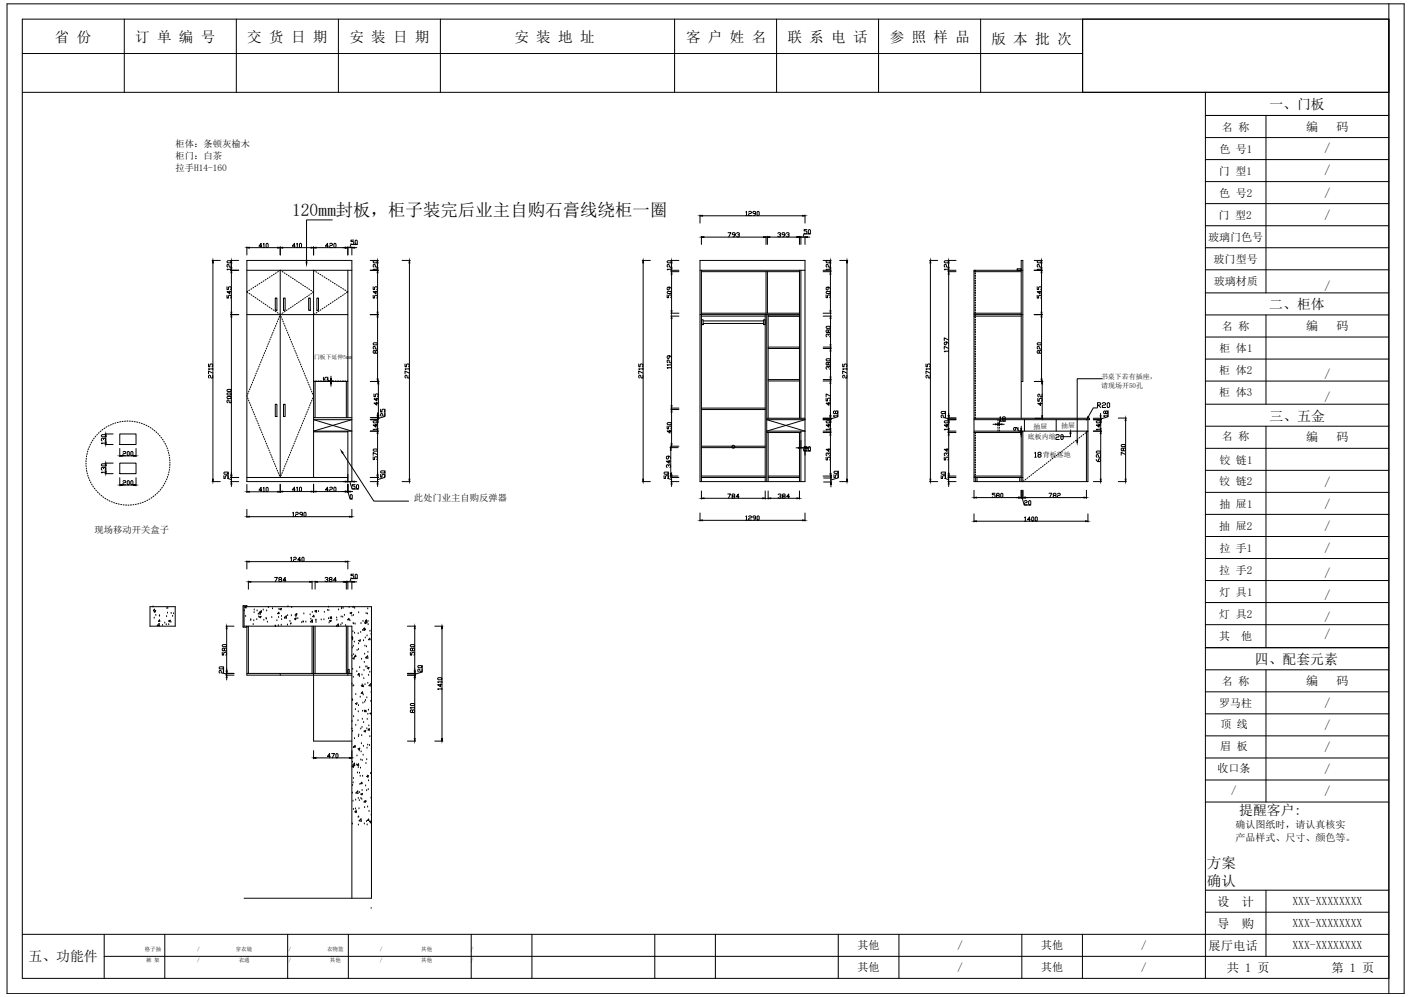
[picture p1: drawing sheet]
<svg xmlns="http://www.w3.org/2000/svg" width="297mm" height="210mm" viewBox="0 0 297 210" stroke-linecap="round" stroke-linejoin="round" font-family="sans-serif">
<defs><g id="words">
<g font-size="4">
<text x="230.4" y="87.1">R20</text>
<text x="221.5" y="93.8">20</text>
</g>
<text font-size="3.7" x="61.5" y="45.6">120mm封板，柜子装完后业主自购石膏线绕柜一圈</text>
<g font-size="3.1">
<text x="11.6" y="8.7">省 份</text>
<text x="28.5" y="8.8">订 单 编 号</text>
<text x="52.1" y="8.7">交 货 日 期</text>
<text x="73.6" y="8.8">安 装 日 期</text>
<text x="108.4" y="8.8">安 装 地 址</text>
<text x="144.5" y="8.7">客 户 姓 名</text>
<text x="165.9" y="8.8">联 系 电 话</text>
<text x="187.5" y="8.7">参 照 样 品</text>
<text x="208.9" y="9.2">版 本 批 次</text>
<text x="254.2" y="182.7">方案</text>
<text x="254.2" y="186.6">确认</text>
</g>
<g font-size="2.9">
<text x="267.4" y="22.9">一、门板</text>
<text x="267.4" y="65.2">二、柜体</text>
<text x="267.4" y="88.5">三、五金</text>
<text x="264.4" y="139.8">四、配套元素</text>
<text x="261" y="171.6">提醒客户:</text>
<text x="6" y="202.4">五、功能件</text>
</g>
<g font-size="2.6">
<text x="275.2" y="27.5">编</text>
<text x="281.6" y="27.5">码</text>
<text x="279" y="32.1">/</text>
<text x="279" y="41.5">/</text>
<text x="279" y="36.7">/</text>
<text x="279" y="46.1">/</text>
<text x="279" y="61">/</text>
<text x="275.2" y="69.5">编</text>
<text x="281.6" y="69.5">码</text>
<text x="279" y="79.5">/</text>
<text x="279" y="84.4">/</text>
<text x="275.2" y="92.8">编</text>
<text x="281.6" y="92.8">码</text>
<text x="279" y="102.2">/</text>
<text x="279" y="106.9">/</text>
<text x="279" y="111.5">/</text>
<text x="279" y="116.1">/</text>
<text x="279" y="121.5">/</text>
<text x="279" y="126.2">/</text>
<text x="279" y="130.8">/</text>
<text x="279" y="134.4">/</text>
<text x="275.2" y="144.3">编</text>
<text x="279" y="148.9">/</text>
<text x="281.6" y="144.3">码</text>
<text x="279" y="153.5">/</text>
<text x="279" y="158.1">/</text>
<text x="279" y="162.8">/</text>
<text x="279" y="167.4">/</text>
<text x="256.4" y="190.7">设</text>
<text x="261.6" y="190.7">计</text>
<text x="256.4" y="195.3">导</text>
<text x="261.6" y="195.3">购</text>
<text x="254.6" y="200">展厅电话</text>
<text x="258.5" y="204.6">共 1 页</text>
<text x="280.5" y="204.6">第 1 页</text>
</g>
<g font-size="2.5">
<text x="272.3" y="190.6">XXX-XXXXXXXX</text>
<text x="272.3" y="195.2">XXX-XXXXXXXX</text>
<text x="272.3" y="199.9">XXX-XXXXXXXX</text>
</g>
<g font-size="2.3">
<text x="257.4" y="27.5">名 称</text>
<text x="256.9" y="32.1">色 号1</text>
<text x="256.8" y="36.8">门 型1</text>
<text x="256.8" y="41.4">色 号2</text>
<text x="256.7" y="46.2">门 型2</text>
<text x="254.5" y="50.8">玻璃门色号</text>
<text x="255.7" y="55.4">玻门型号</text>
<text x="255.7" y="60.1">玻璃材质</text>
<text x="257.4" y="69.5">名 称</text>
<text x="256.9" y="74.1">柜 体1</text>
<text x="256.9" y="78.7">柜 体2</text>
<text x="256.9" y="83.4">柜 体3</text>
<text x="257.4" y="92.7">名 称</text>
<text x="256.9" y="97.8">铰 链1</text>
<text x="256.9" y="102">铰 链2</text>
<text x="256.9" y="107">抽 屉1</text>
<text x="256.9" y="111.7">抽 屉2</text>
<text x="256.9" y="116.2">拉 手1</text>
<text x="256.8" y="120.8">拉 手2</text>
<text x="256.9" y="125.5">灯 具1</text>
<text x="256.8" y="130.1">灯 具2</text>
<text x="256.8" y="134.7">其</text>
<text x="261.5" y="134.7">他</text>
<text x="256.8" y="148.8">罗马柱</text>
<text x="257.4" y="144.2">名 称</text>
<text x="257.1" y="153.3">顶 线</text>
<text x="257.1" y="158">眉 板</text>
<text x="256.5" y="162.6">收口条</text>
<text x="259.4" y="167.2">/</text>
<text x="180.7" y="199.9">其他</text>
<text x="201.7" y="199.8">/</text>
<text x="219.3" y="199.9">其他</text>
<text x="240.4" y="199.8">/</text>
<text x="180.7" y="204.5">其他</text>
<text x="201.7" y="204.5">/</text>
<text x="219.3" y="204.5">其他</text>
<text x="240.4" y="204.5">/</text>
</g>
<g font-size="2.1">
<text x="260.3" y="174.3">确认图纸时，请认真核实</text>
<text x="260.3" y="177">产品样式、尺寸、颜色等。</text>
</g>
<g font-size="2">
<text x="37" y="35.9">拉手H14-160</text>
<text x="37" y="30.9">柜体：条顿灰榆木</text>
<text x="37" y="33.5">柜门：白茶</text>
<text x="87.2" y="105.5">此处门业主自购反弹器</text>
<text x="19.9" y="112.2">现场移动开关盒子</text>
</g>
<g font-size="1.5">
<text x="231.9" y="79.7">书桌下若有插座，</text>
<text x="232" y="81.6">请现场开50孔</text>
<text x="216.6" y="92.5">底板内缩</text>
<text x="217.7" y="90.3">抽屉</text>
<text x="223.6" y="90.2">抽屉</text>
<text x="219.7" y="96.3">背板落地</text>
</g>
<g font-size="1.2">
<text x="66.2" y="75.6">门板下延伸5mm</text>
<text x="30.5" y="200.3">格子抽</text>
<text x="30.8" y="202.6">裤 架</text>
<text x="41.5" y="200.3">/</text>
<text x="41.5" y="202.6">/</text>
<text x="49.7" y="200.3">穿衣镜</text>
<text x="50.3" y="202.6">衣通</text>
<text x="60.8" y="200.3">/</text>
<text x="60.8" y="202.6">/</text>
<text x="68.9" y="200.3">衣物篮</text>
<text x="69.5" y="202.6">其他</text>
<text x="80" y="200.3">/</text>
<text x="80" y="202.6">/</text>
<text x="88.7" y="200.3">其他</text>
<text x="88.7" y="202.6">其他</text>
<text x="99.2" y="200.3">/</text>
<text x="99.2" y="202.6">/</text>
</g>
</g></defs>
<!-- layer: 0 -->
<g fill="none" stroke="#000" stroke-width=".21">
<path d="M228.1 4h64.5v15.4h-64.5zM44.7 54.8h1.7M44.9 55.4v45.5M47.8 55l.2-.1h.6l.1 .3-.1 .1h-.6zM48.6 54.8h1.7M48.6 56.9h1.7M48.7 56.7h-.9l.2 .1M48.7 55.7v.5h-.3l-.3-.5-.3 .1 .2 .4M48.7 56.5v.3M48.7 55.4v1M48.7 57.4v8.3M52 54.8h22.1v46.6h-22.1z"/>
<path d="M52 52v1.7M52 56.9h22.1M52.5 52.1h6M54.3 60l-.2 .1M54.7 59.7l-.1 .1M55.2 51.8h-.7l.5-.6v.9M55.2 59.4l-.2 .1M55.5 51.4l.1-.2v.9M55.6 59.1l-.2 .1M56 51.4l.2-.2 .3 .2v.6l-.2 .1-.3-.1zM56 58.8l-.1 .2M56.5 58.6l-.2 .1"/>
<path d="M56.9 58.3l-.2 .1M57.3 58l-.1 .1M57.8 57.7l-.2 .1M58.2 57.4l-.2 .2M58.6 57.2l-.1 .1M59 52v1.7M59 56.9v43.6M59 56.9l-.1 .1M59 56.9l.2 .1M59.5 57.2l.1 .1M59.5 52.1h6.1M59.9 57.5l.1 .1"/>
<path d="M60.3 57.7l.2 .1M60.7 58l.2 .1M61.2 58.3l.1 .1M61.6 58.6l.2 .1M62 58.9l.2 .1M62.2 51.8h-.6l.4-.6v.9M62.5 59.1l.1 .2M62.5 51.4l.1-.2v.9M62.9 59.4l.2 .1M63.1 51.4l.1-.2 .3 .2v.6l-.1 .1-.3-.1zM63.3 59.7l.2 .1M63.8 60l.1 .1"/>
<path d="M66.1 52v1.7M66.3 57l-.2-.1v43.6M66.5 57.2l.2 .1M66.6 52.1h6.1M67 57.5l.1 .1M67.4 57.7l.2 .2M67.8 58l.2 .1M68.3 58.3l.2 .1M68.7 58.6l.2 .1M69.2 51.8h-.6l.4-.6v.9M69.2 58.9l.1 .1M69.4 51.4l.2-.2 .4 .2-.1 .3-.5 .1v.3h.6"/>
<path d="M69.6 59.1l.1 .1M70 46.3h-5.4v8.9M70 59.4l.2 .1M70.3 51.4l.2-.2 .3 .2v.6l-.2 .1-.3-.1zM70.4 59.7l.2 .1M70.9 60l.2 .1M73.3 52v1.7M73.3 56.9v31M73.3 52.1h.8M74.1 52v1.7M74.5 50.6h-.6v.2h.5l.1 .2-.1 .4-.5-.1M74.6 52.1h.6"/>
<path d="M74.8 50.7l.2-.1 .3 .1v.6l-.2 .1-.3-.1zM75.3 51.5h-1.4l-.2 .6M78 54.8h1.7M78 56.9h1.7M78.6 55l.2-.1h.6l.1 .3-.1 .1h-.6zM79.5 56.7h-.9l.2 .1M79.5 55.7v.5h-.3l-.1-.4-.3-.1-.2 .1 .2 .4M79.5 56.5v.3M79.5 55.4v1M79.5 57.4v8.3M84.7 54.8h1.7M86.3 55.4v45.5"/>
<path d="M135.3 54.8h1.7M135.5 55.4v45.5M140.5 55l.2-.1h.6l.1 .3-.1 .1h-.6zM141.3 54.8h1.7M141.3 56.9h1.7M141.3 57.2h1.7M141.4 56.7h-.9l.2 .1M141.4 55.7v.5h-.3l-.3-.5-.3 .1 .2 .4M141.4 56.5v.3M141.5 55.4v1M141.5 57.7v7.7M147.5 54.8h22.1v46.6h-22.1z"/>
<path d="M147.5 56.9h22.1M147.5 45.3v1.7M147.8 49.7v1.8M147.8 56.9v44.5M147.8 57.2h20.6M148 45.4h21.1M148.3 49.9h12.5M153.4 49h.6l-.5 .9M154.9 49.4h-.5l-.1-.1 .1-.3 .5 .1v.5l-.5 .3M155.2 49.1l.4-.1 .2 .3-.3 .1M155.6 49.4l.2 .2-.2 .3-.4-.2M157.1 44.6l.2-.1v.9"/>
<path d="M157.1 45.4h.3M157.7 44.6l.2-.1 .4 .1-.1 .3-.5 .2v.3h.6M159.2 44.9h-.4l-.2-.3 .2-.1 .4 .1v.5l-.4 .3M159.5 44.6l.1-.1 .3 .1v.6l-.1 .2-.3-.2zM161.4 49.7v1.8M161.4 57.2v8.7M161.7 49.7v1.8M161.7 57.2v8.7M162.2 49.9h6M163.9 49.1l.1-.1 .4 .1-.3 .3M164.3 49.4l.1 .2-.1 .3-.4-.2M165.4 49.4h-.5l-.2-.1 .2-.3 .5 .1v.5l-.5 .3"/>
<path d="M165.7 49.1l.4-.1 .1 .3-.3 .1M166.1 49.4l.1 .2-.1 .3-.4-.2M168.4 49.7v1.8M168.4 56.9v31.2M168.7 49.7v1.8M168.7 56.9v31.2M168.7 49.9h.9M169.6 45.3v1.7M169.6 49.7v1.8M170 48.3h-.6v.3h.4l.2 .2-.2 .4-.4-.1M170.1 49.9h.5M170.3 48.5l.1-.2 .3 .2v.6l-.1 .1-.3-.1z"/>
<path d="M170.8 49.2h-1.4l-.2 .7M173.4 54.8h1.7M173.4 56.9h1.7M173.4 57.2h1.7M174.2 54.9h.6l.1 .3-.1 .1h-.6l-.2-.1zM174.9 56.7h-.9l.2 .1M174.9 55.7v.5l-.4-.1-.2-.4-.3 .1 .2 .4M174.9 56.5v.3M174.9 55.4v1M174.9 57.7v7.7M176.9 54.8h1.7M178.4 55.4v45.5"/>
<path d="M195.8 54.8h1.7M196 55.4v45.5M198.9 55l.2-.1h.6l.1 .3-.1 .1h-.6zM199.7 54.8h1.7M199.7 56.9h1.7M199.7 57.2h1.7M199.8 56.7h-.9l.2 .1M199.8 55.7v.5h-.3l-.1-.4-.3-.1-.2 .1 .2 .4M199.8 56.5v.3M199.9 55.4v1M199.9 57.7v29.8M205.2 57.2h9.9"/>
<path d="M205.4 56.9v.2M205.4 57.5v.2M205.4 58v.2M205.4 58.5v.2M205.4 59v.2M205.4 59.5v.2M205.5 56.9v.2M205.5 57.5v.2M205.5 58v.2M205.5 58.5v.2M205.5 59v.2M205.5 59.5v.2"/>
<path d="M214.3 56.6h.8v.3h-.8zM215.5 56.9h-10.3v44.5h24v-13M217.9 54.8h1.7M217.9 56.9h1.7M218.5 55l.2-.1h.5l.2 .3-.2 .1h-.5zM219.4 56.7h-.9l.2 .1M219.4 55.7v.5l-.5-.1-.1-.4-.3 .1 .2 .4M219.4 56.5v.3M219.4 55.4v1M219.4 57.4v8.3M43.9 76.6v.6h.3v-.4l.2-.2 .4 .2-.1 .4M44.8 79v.6h-.3l-.3-.6-.3 .1 .2 .5"/>
<path d="M44.8 78.6l-.9-.5v.6M44.8 77.7h-.9l.2 .1M44.8 77.5v.3M47.8 62.2v.6h.3v-.5l.2-.1 .4 .1-.1 .5M47.8 60.4v.6h.3v-.5l.2-.1 .4 .1-.1 .5M48.4 61.3v.6l-.6-.5h.9M48.6 66.2h1.7M48.7 66.7v33.3M52 66.2h21.3M52.2 61.3l-.2 .2 .2 .1M52.5 61.8l.1 .1M52.6 61.1l-.2 .1"/>
<path d="M52.9 62l.2 .2M53 60.8l-.1 .1M53.3 62.3l.2 .1M53.4 80l-.1 .1M53.4 60.5l-.1 .1M53.6 79.5l-.1 .2M53.7 62.6l.2 .1M53.8 79l-.1 .2M53.9 60.2l-.2 .2M54 78.5l-.1 .2M54.2 62.9l.1 .1M54.2 78l-.1 .2"/>
<path d="M54.4 77.6l-.1 .2M54.6 77.1l-.1 .2M54.6 63.2l.2 .1M54.8 76.6l-.1 .2M55 76.1l-.1 .2M55 63.5l.2 .1M55.2 75.7l-.1 .2M55.4 75.2l-.1 .2M55.4 63.8l.2 .1M55.6 74.7l-.1 .2M55.8 74.2l-.1 .2M55.9 64.1l.1 .1"/>
<path d="M55.9 73.8v.2M56.2 73.3l-.1 .2M56.3 64.4l.2 .1M56.3 72.8v.2M56.5 72.3v.2M56.7 64.7l.2 .1M56.7 71.9v.2M56.9 71.4v.2M57.1 70.9l-.1 .2M57.1 64.9l.2 .2M57.3 70.4l-.1 .2M57.5 70l-.1 .2"/>
<path d="M57.6 65.2l.1 .1M57.7 69.5l-.1 .2M57.9 69l-.1 .2M58 62.7h.3v2.6h-.3zM58 65.5l.2 .1M58.1 68.5l-.1 .2M58.3 68.1l-.1 .1M58.4 65.8l.2 .1M58.5 67.6l-.1 .2M58.7 67.1l-.1 .2M58.8 66.1l.2 .1 .2-.1M58.9 66.6l-.1 .2"/>
<path d="M59 66.3v-.1l.1 .1M59.2 66.6l.1 .2M59.4 67.1l.1 .2M59.6 67.6l.1 .2M59.6 65.8l-.1 .1M59.7 62.7h.4v2.6h-.4zM59.8 68.1l.1 .1M60 68.5v.2M60.1 65.5l-.2 .1M60.2 69v.2M60.4 69.5l.1 .2M60.5 65.2l-.2 .2"/>
<path d="M60.6 70v.2M60.7 70.4l.1 .2M60.9 65l-.1 .1M61 70.9v.2M61.2 71.4v.2M61.3 71.9l.1 .2M61.4 64.7l-.2 .1M61.5 72.3l.1 .2M61.7 72.8l.1 .2M61.8 64.4l-.2 .1M61.9 73.3l.1 .2M62.1 73.8l.1 .2"/>
<path d="M62.2 64.1l-.2 .1M62.3 74.2l.1 .2M62.5 74.7l.1 .2M62.6 63.8l-.1 .1M62.7 75.2l.1 .2M62.9 75.7l.1 .2M63.1 63.5l-.2 .1M63.1 76.1l.1 .2M63.3 76.6l.1 .2M63.5 77.1l.1 .2M63.5 63.2l-.2 .2M63.7 77.6l.1 .2"/>
<path d="M63.9 78v.2M63.9 62.9l-.2 .2M64.1 78.5l.1 .2M64.2 60.3l.2 .1M64.3 79v.2M64.3 62.7l-.1 .1M64.5 79.5v.2M64.6 60.5l.2 .1M64.7 80v.1M64.8 62.4l-.2 .1M65 62.7h.4v2.6h-.4zM65 60.8l.2 .1"/>
<path d="M65.2 62.1l-.2 .1M65.5 61.1l.2 .1M65.6 61.8l-.2 .1M65.9 61.4l.2 .1-.2 .1M66.3 66.1l-.2 .1M66.8 62.7h.3v2.6h-.3zM66.8 65.8l-.2 .1M67.2 65.5l-.2 .1M67.6 65.2l-.2 .1M68 64.9l-.1 .1M68.1 79.4v.6h.3v-.4l.2-.2 .4 .2-.1 .4M68.5 64.7l-.2 .1"/>
<path d="M68.9 64.4l-.2 .1M69.1 79.4v.7l.6 .1M69.3 64.1l-.1 .1M69.7 79.2v.5M69.7 63.8l-.1 .1M70.2 63.5l-.2 .1M70.6 63.2l-.2 .1M71 62.9l-.1 .1M71.3 60.2l.2 .1M71.5 62.6l-.2 .2M71.8 60.5l.1 .1M71.9 62.4l-.2 .1"/>
<path d="M72.2 60.8l.2 .1M72.3 62.1l-.1 .1M72.6 61l.2 .2M72.7 61.8l-.1 .1M73.1 61.3l.2 .2-.3 .1M78 66.2h1.7M78.6 72.3l.2-.1h.6l.1 .3-.1 .1h-.6zM78.6 62.2v.6h.3v-.5l.2-.1 .4 .1-.1 .5M78.6 60.4v.6h.3v-.5l.2-.1 .4 .1-.1 .5M79.1 73.9l.1-.1 .3 .1-.1 .5-.3-.2-.2-.4-.3 .1 .2 .5 .3-.2M79.2 61.3v.6l-.6-.5h.9M79.5 72.9v.6h-.3l-.3-.6-.3 .2 .2 .4"/>
<path d="M79.5 66.7v13.1M85.3 76.6v.6h.3v-.4l.2-.2 .4 .2-.1 .4M86.2 79v.6h-.3l-.3-.6-.3 .1 .2 .5M86.2 78.6l-.9-.5v.6M86.2 77.7h-.9l.2 .1M86.2 77.5v.3M134.6 76.6v.6h.3v-.4l.1-.2 .4 .2-.1 .4M135.4 79v.6h-.3l-.2-.6-.3 .1 .1 .5M135.4 78.6l-.8-.5v.6M135.4 77.7h-.8l.1 .1M135.4 77.5v.3M140.5 62.1v.6h.3v-.5l.2-.1 .4 .1-.1 .5"/>
<path d="M140.5 61.5l.2-.2h.6l.1 .3-.1 .2h-.6zM141 60.5v.4l-.3 .2-.2-.2 .2-.4h.4l.3 .4M141 74.9v.4l-.3 .2-.2-.2 .2-.4h.4l.3 .4M141.3 66.6h1.7M141.3 65.9h1.7M141.4 77.4h-.9l.2 .2M141.4 76.8h-.9l.2 .2M141.4 75.8v.6h-.3l-.3-.6-.3 .1 .2 .5M141.4 76.7v.3M141.4 77.3v.3M141.5 67.1v18.3M147.5 66.2h20.9"/>
<path d="M147.8 67.3h.3v1.1h-.3zM147.8 66.6h13.4M147.8 65.9h20.6M148.1 67.6h12.8M148.1 68.1h12.8M160.9 67.3h.3v1.1h-.3zM161.2 66.2v35.2M161.5 66.2v35.2M161.8 66.2v21.9M161.8 66.6h6.6M161.8 79.9h6.6M161.8 73.4h6.6"/>
<path d="M161.8 73.1h6.6M173.4 65.9h1.7M173.4 66.6h1.7M173.4 79.9h1.7M173.4 73.4h1.7M173.4 73.1h1.7M174 62.1v.6h.3v-.5l.2-.1 .4 .1-.1 .5M174.2 61.3h.6l.1 .3-.1 .2h-.6l-.2-.2zM174.2 75.5h.6l.1 .3-.1 .2h-.6l-.2-.2zM174.2 68.7h.6l.1 .3-.1 .1h-.6l-.2-.1zM174.5 60.5v.4l-.3 .2-.2-.2 .2-.4h.4l.3 .4M174.5 77.5l-.3-.3-.2 .1 .2 .5"/>
<path d="M174.5 77.3l.1-.1 .3 .1-.1 .5M174.5 76.4l.1-.1 .3 .1v.3l-.3 .2-.1-.5-.3-.1-.2 .4 .2 .2 .3-.2M174.5 70.6l-.3-.3-.2 .2 .2 .4M174.5 70.5l.1-.2 .3 .2-.1 .4M174.5 69.6l.1-.2 .3 .2v.3l-.3 .1-.1-.4-.3-.2-.2 .5 .2 .1 .3-.1M175 67.1v5.5M175 73.9v5.5M177.5 76.6v.6h.3v-.4l.5-.2 .1 .2-.1 .4M178.4 79v.6l-.4-.2-.2-.4-.3 .1 .2 .5M178.4 78.6l-.9-.5v.6M178.4 77.7h-.9l.2 .1M195.1 76.6v.6h.3v-.4l.1-.2 .5 .2-.2 .4"/>
<path d="M196 79v.6h-.3l-.3-.6-.3 .1 .1 .5M196 78.6l-.9-.5v.6M196 77.7h-.9l.1 .1M196 77.5v.3M199.4 72v.5l-.2 .1-.3-.1 .2-.5h.4l.3 .5M199.8 73.9h-.9l.2 .2M199.8 73.3l-.9-.4v.6M199.8 71.6l-.9-.5v.6M199.8 73.8v.3M205.2 66.2h10.3M205.2 66.6h9.9M205.2 65.9h9.9"/>
<path d="M205.4 60v.2M205.4 60.5v.2M205.4 61.1v.2M205.4 61.6v.2M205.4 62.1v.2M205.4 62.6v.2M205.4 63.1v.2M205.4 63.6v.2M205.4 64.1v.3M205.4 64.7v.2M205.4 65.2v.2M205.4 65.7v.2"/>
<path d="M205.4 66.2v.2M205.4 66.7v.2M205.4 67.2v.2M205.4 67.7v.3M205.4 68.2v.3M205.4 68.8v.2M205.4 69.3v.2M205.4 69.8v.2M205.4 70.3v.2M205.4 70.8v.2M205.4 71.3v.3M205.4 71.8v.3"/>
<path d="M205.4 72.4v.2M205.4 72.9v.2M205.4 73.4v.2M205.4 73.9v.2M205.4 74.4v.2M205.4 74.9v.2M205.4 75.5v.2M205.4 76v.2M205.4 76.5v.2M205.4 77v.2M205.4 77.5v.2M205.4 78v.2"/>
<path d="M205.4 78.5v.2M205.4 79.1v.2M205.4 79.6v.2M205.5 60v.2M205.5 60.5v.2M205.5 61.1v.2M205.5 61.6v.2M205.5 62.1v.2M205.5 62.6v.2M205.5 63.1v.2M205.5 63.6v.2M205.5 64.1v.3"/>
<path d="M205.5 64.7v.2M205.5 65.2v.2M205.5 65.7v.2M205.5 66.2v.2M205.5 66.7v.2M205.5 67.2v.2M205.5 67.7v.3M205.5 68.2v.3M205.5 68.8v.2M205.5 69.3v.2M205.5 69.8v.2M205.5 70.3v.2"/>
<path d="M205.5 70.8v.2M205.5 71.3v.3M205.5 71.8v.3M205.5 72.4v.2M205.5 72.9v.2M205.5 73.4v.2M205.5 73.9v.2M205.5 74.4v.2M205.5 74.9v.2M205.5 75.5v.2M205.5 76v.2M205.5 76.5v.2"/>
<path d="M205.5 77v.2M205.5 77.5v.2M205.5 78v.2M205.5 78.5v.2M205.5 79.1v.2M205.5 79.6v.2M217.9 66.2h1.7M218.5 72.3l.2-.1h.5l.2 .3-.2 .1h-.5zM218.5 62.2v.6h.3v-.5l.4-.1 .2 .1-.2 .5M218.5 60.4v.6h.3v-.5l.1-.1 .5 .1-.2 .5M218.9 73.9l.2-.1 .3 .1v.3l-.3 .2-.2-.5-.2-.1-.2 .4 .2 .2 .2-.2M219.1 61.3v.6l-.6-.5h.9"/>
<path d="M219.4 72.9v.6l-.5-.2-.1-.4-.3 .2 .2 .4M219.4 66.7v13.1M232.2 79.7h-5.3v13M18.1 97v.2M18.1 97.5v.2M18.1 98v.2M18.2 96.5v.2M18.2 98.5v.2M18.2 96v.2M18.2 99l.1 .3M18.4 99.6v.1M18.4 95.5l-.1 .2"/>
<path d="M18.5 95l-.1 .2M18.6 94.5v.2M18.8 94v.2M19.1 93.5l-.1 .2M19.3 93.1l-.1 .2M19.6 92.7l-.1 .1M19.9 92.2l-.2 .2M20.2 91.8l-.2 .2M20.5 91.4l-.1 .2M20.9 91.1l-.2 .1M21.3 90.7l-.2 .2M21.4 97.8l.1-.2h.6l.2 .3-.2 .2h-.6z"/>
<path d="M21.4 91.7l.1-.2h.6l.2 .3-.2 .2h-.6zM21.7 90.4l-.2 .1M21.8 98.7l-.1-.3h-.2l-.1 .1 .1 .5M21.8 98.5l.2-.1 .3 .1-.2 .5M21.8 92.5l-.1-.2h-.2l-.1 .1 .1 .4M21.8 92.4l.2-.1 .3 .1-.2 .4M22.1 90.1l-.2 .1M22.1 99.7h1.7M22.1 97.5h1.7M22.1 93.6h1.7M22.1 91.4h1.7M22.3 99.4h-.9l.1 .2"/>
<path d="M22.3 93.3h-.9l.1 .1M22.3 93.1v.3M22.3 99.3v.3M22.3 91.9v1.2M22.3 98v1.2M22.5 89.8l-.1 .1M23 89.6l-.2 .1M23.5 89.4l-.2 .1M23.9 89.2l-.2 .1M24.4 89l-.2 .1M24.9 88.9h-.2M25.2 97.5h3.5v2.2h-3.5z"/>
<path d="M25.2 91.4h3.5v2.2h-3.5zM25.2 94.4v1.7M25.4 88.8h-.2M25.8 96h2.4M25.9 95.2l.2-.2 .4 .2-.1 .3-.5 .1v.3h.6M25.9 88.7h-.2M26.2 88.7h.2M26.7 88.7h.2M26.8 95.2l.1-.2 .3 .2v.6l-.1 .1-.3-.1zM27.3 88.7h.2M27.7 95l.3 .2v.6l-.1 .1-.3-.1v-.6zM27.8 88.7h.2"/>
<path d="M28.3 88.8h.2M28.7 94.4v1.7M28.8 88.8l.2 .1M29.3 89h.2M29.8 89.1l.2 .1M30.3 89.3l.2 .1M30.7 89.5l.2 .1M31.2 89.7l.2 .1M31.6 90l.2 .1M32.1 90.3l.1 .1M32.5 90.6l.1 .1M32.9 90.9l.1 .2"/>
<path d="M33.3 91.3l.1 .1M33.6 91.7l.1 .1M33.9 92.1l.1 .1M34.2 92.5l.2 .1M34.5 92.9l.1 .2M34.8 93.4l.1 .1M35 93.8l.1 .2M35.2 94.3l.1 .2M35.4 94.8v.2M35.5 99.8l-.1 .2M35.5 95.3l.1 .2M35.6 99.3v.2"/>
<path d="M35.6 95.8l.1 .2M35.7 98.8v.2M35.7 96.3v.2M35.8 98.3l-.1 .2M35.8 96.8v.2M35.8 97.3v.2M35.8 97.8v.2M47.2 99.5l.1-.1h.6l.1 .3-.1 .2h-.6zM47.8 83.6l.2-.1h.6l.1 .3-.1 .1h-.6zM47.8 82.9l.2-.2h.6l.1 .3-.1 .2h-.6zM47.8 82.1l.2-.1h.6l.1 .3-.1 .1h-.6zM48.1 99.4v1.4l.6 .2"/>
<path d="M48.7 84.2v.6h-.3l-.1-.4-.3-.2-.2 .2 .2 .4M52 83.3v.2M52.2 83.8v.2M52.2 82.8v.2M52.4 84.3v.1M52.4 82.3v.2M52.6 84.7v.2M52.6 81.9v.1M52.7 85.2l.1 .2M52.8 81.4l-.1 .2M52.9 85.7l.1 .2M53 80.9l-.1 .2"/>
<path d="M53.1 86.2l.1 .1M53.2 80.4l-.1 .2M53.3 86.6l.1 .2M53.5 87.1l.1 .2M53.7 87.6l.1 .2M53.9 88.1l.1 .2M54.1 88.5l.1 .2M54.3 89l.1 .2M54.5 89.5l.1 .2M54.7 90l.1 .2M54.9 90.4l.1 .2M55.1 90.9l.1 .2"/>
<path d="M55.3 91.4l.1 .2M55.5 91.9l.1 .2M55.7 92.3l.1 .2M55.9 92.8v.2M56.1 93.3l.1 .2M56.3 93.8v.2M56.5 94.2v.2M56.7 94.7v.2M56.9 95.2v.2M57 95.7l.1 .2M57.2 96.1l.1 .2M57.4 96.6l.1 .2"/>
<path d="M57.6 97.1l.1 .2M57.8 97.6l.1 .2M58 85.1h.3v2.6h-.3zM58 98.1l.1 .1M58.2 98.5l.1 .2M58.4 99l.1 .2M58.6 99.5l.1 .2M58.8 100l.1 .1M59.3 100l-.1 .1M59.5 99.5l-.1 .2M59.7 99l-.1 .2M59.7 85.1h.4v2.6h-.4z"/>
<path d="M59.9 98.5l-.1 .2M60 98.1v.1M60.2 97.6v.2M60.5 97.1l-.1 .2M60.6 96.6v.2M60.8 96.1l-.1 .2M61 95.7v.2M61.2 95.2v.2M61.4 94.7l-.1 .2M61.6 94.2l-.1 .2M61.8 93.8l-.1 .2M62 93.3l-.1 .2"/>
<path d="M62.2 92.8l-.1 .2M62.4 92.3l-.1 .2M62.6 91.9l-.1 .2M62.8 91.4l-.1 .2M63 90.9l-.1 .2M63.2 90.4l-.1 .2M63.4 90l-.1 .2M63.6 89.5l-.1 .2M63.8 89l-.1 .2M63.9 88.5v.2M64.2 88.1l-.1 .2M64.3 87.6v.2"/>
<path d="M64.5 87.1v.2M64.7 86.6v.2M64.9 80.4v.2M64.9 86.2v.1M65 80.9l.1 .2M65.1 85.7l-.1 .2M65.2 81.4l.1 .2M65.3 85.2l-.1 .2M65.4 81.9l.1 .1M65.5 84.7l-.1 .2M65.6 82.3l.1 .2M65.7 84.3l-.1 .1"/>
<path d="M65.8 82.8l.1 .2M65.9 83.8l-.1 .2M66 83.3v.2M66.1 88.4h8l-8 2.4h8zM66.1 90.9h7.2M66.1 87.9h8M66.1 80.3h7.2M66.1 80.2h.1M66.4 80.3v7.6M66.5 80.2h.2M67 80.2h.2M67.5 80.2h.2"/>
<path d="M68 80.2h.2M68.5 80.2h.2M69 80.2h.3M69.6 80.2h.7M69.7 80.2v.1M69.7 80.8v.5M70.6 80.2h.2M71.1 80.2h.2M71.6 80.2h.2M72.1 80.2h.2M72.2 95.4l6.6 10.1h7.3M72.6 80.2h.3"/>
<path d="M73 80.3v7.6M73.2 80.2h.1M73.3 90.8v10.8M78 88.4h1.7M78 90.8h1.7M78 87.9h1.9M78 80.3h1.9M78.6 96.2v.6h.3v-.5l.2-.1 .4 .1-.1 .5M78.6 94.7l.2-.2h.6l.1 .3-.1 .2h-.6zM78.6 88.7l.2-.1h.6l.1 .3-.1 .1h-.6zM78.8 82.9v.6h.3v-.4l.4-.2 .2 .2-.2 .4M79.2 89.3v.6l-.6-.4h.9"/>
<path d="M79.4 84.7v.6l-.6-.4h.9M79.4 83.8v.6l-.6-.4h.9M79.5 95.7l-.9-.4v.6M79.5 90.4h-.9l.2 .1M79.5 86.9v.5M79.5 87.9v.5M79.5 88.9v1.6M79.5 91.3v8.7M79.7 80.8v6.6M80.2 99.9v.6h.3v-.5l.4-.1 .2 .1-.2 .5M80.2 99.3l.1-.2h.6l.2 .3-.2 .2h-.6zM80.2 86.2v.5h.3v-.4l.4-.1 .2 .1-.2 .4"/>
<path d="M81.1 87v.6h-.3l-.2-.4-.3-.2-.1 .2 .1 .4M81.1 99.1v1.4l-1.6 .5M81.1 86.1v1.6l-1.6 .4M139.9 99.5l.1-.1h.6l.2 .3-.2 .2h-.6zM140.5 89.7v.6h.3v-.4l.5-.2 .1 .2-.1 .4M140.5 89.1l.2-.1h.6l.1 .3-.1 .1h-.6zM140.8 99.4v1.4l.7 .2M140.8 98.1l-.3-.3-.1 .2 .1 .4M140.8 98l.2-.2 .3 .2-.2 .4M140.8 96v.5l-.3 .2-.1-.2 .1-.5h.5l.3 .5M141 97v.5l-.6-.4h.9M141.1 90.6v.6l-.6-.5h.9"/>
<path d="M141.1 94.2h1.8M141.3 85.9h1.7M141.3 86.2h1.7M141.3 93.9h1.7M141.3 94.8v4.9M141.5 86.7v6.7M141.5 99.5v.5M147.8 85.9h13.4M147.8 86.2h13.4M147.8 94.2h13.4M147.8 93.9h13.4M161.5 88.4h8.1l-8.1 2.4h8.1z"/>
<path d="M161.5 88.1h8.1M161.5 91.1h7.2M161.8 80.2h6.6M161.8 91.1v10.3M167.7 94.3h.5M168.4 91.1v10.3M168.7 90.8v10.6M168.7 94.3h.9M169.2 94.3l.2 .7h1.4M170 94h-.6v.3h.4l.2 .2-.2 .4-.4-.1M170.1 94.3h.5M170.3 94.2l.1-.2 .3 .2v.6l-.1 .1-.3-.1z"/>
<path d="M173.4 88.4h1.7M173.4 90.8h1.7M173.4 80.2h1.7M173.4 88.1h1.7M173.4 91.1h1.7M174 96.3v.5h.3v-.4l.5-.1 .1 .1-.1 .4M174 88.7l.2-.1h.6l.1 .3-.1 .1h-.6zM174 83.8v.6h.3v-.4l.5-.2 .1 .2-.1 .4M174.5 95.7l-.3-.3-.2 .1 .2 .5M174.5 95.5l.1-.1 .3 .1-.1 .5M174.6 94.5v.5l-.6-.4h.9M174.6 89.3v.6l-.6-.4h.9"/>
<path d="M174.6 84.7v.6l-.6-.4h.9M174.9 90.4h-.9l.2 .1M174.9 83.4l-.9-.5v.6M174.9 90.2v.3M174.9 80.7v6.8M174.9 88.1v.3M174.9 88.9v1.3M174.9 91.6v8.1M175 99.6v.5M175.7 100v.5h.3v-.4l.1-.1 .5 .1-.2 .4M175.7 99.4l.1-.2h.6l.2 .3-.2 .2h-.6zM176 86.7l.2-.2 .3 .2v.3l-.3 .1-.2-.4-.3-.2-.1 .5 .1 .1 .3-.1"/>
<path d="M176.5 87.6h-.9l.1 .1M176.5 87.4v.3M176.5 86.5v1.2l-1.6 .5M176.6 99.2v1.4l-1.6 .5M198.3 99.5l.1-.1h.6l.2 .3-.2 .2h-.6zM198.3 86.8l.1-.2h.6l.2 .3-.2 .2h-.6zM198.9 96.3v.5h.3v-.4l.2-.1 .4 .1-.1 .4M198.9 88.7l.2-.1h.6l.1 .3-.1 .1h-.6zM199.2 87.4v.6h-.3l-.2-.5-.3-.1-.1 .1 .1 .5M199.2 99.4v1.4l.7 .2M199.2 86.6v1.4l.7 .2M199.4 95.7l-.2-.3-.3 .1 .2 .5"/>
<path d="M199.4 95.5l.1-.1 .3 .1-.1 .5M199.5 94.5v.5l-.6-.4h.9M199.5 89.3v.6l-.6-.4h.9M199.7 88.4h1.7M199.7 90.8h1.7M199.7 91.1h1.7M199.7 88h1.7M199.8 90.4h-.9l.2 .1M199.8 90.2v.3M199.9 88v.4M199.9 88.9v1.3M199.9 91.6v8.4"/>
<path d="M205.2 88.4h24.3M205.2 90.8h24l-.2 .1M205.2 91.1h9.9M205.2 88.1h24.3M205.4 80.1v.2M205.4 80.6v.2M205.4 81.1v.2M205.4 81.6v.2M205.4 82.2v.1M205.4 82.7v.2M205.4 83.2v.2M205.4 83.7v.2"/>
<path d="M205.4 84.2v.2M205.4 84.7v.2M205.4 85.2v.2M205.4 85.8v.1M205.4 86.3v.2M205.4 86.8v.2M205.4 87.3v.2M205.4 87.8v.3M205.4 91.1v.2M205.4 91.6v.2M205.4 92.1v.2M205.4 92.6v.2"/>
<path d="M205.4 93.1v.2M205.4 93.6v.3M205.4 94.2v.2M205.4 94.7v.2M205.4 95.2v.2M205.4 95.7v.2M205.4 96.2v.2M205.4 96.7v.2M205.4 97.2v.3M205.4 97.8v.2M205.4 98.3v.2M205.4 98.8v.2"/>
<path d="M205.4 99.3v.2M205.4 99.8v.2M205.5 80.1v.2M205.5 80.6v.2M205.5 81.1v.2M205.5 81.6v.2M205.5 82.2v.1M205.5 82.7v.2M205.5 83.2v.2M205.5 83.7v.2M205.5 84.2v.2M205.5 84.7v.2"/>
<path d="M205.5 85.2v.2M205.5 85.8v.1M205.5 86.3v.2M205.5 86.8v.2M205.5 87.3v.2M205.5 87.8v.3M205.5 91.1v.2M205.5 91.6v.2M205.5 92.1v.2M205.5 92.6v.2M205.5 93.1v.2M205.5 93.6v.3"/>
<path d="M205.5 94.2v.2M205.5 94.7v.2M205.5 95.2v.2M205.5 95.7v.2M205.5 96.2v.2M205.5 96.7v.2M205.5 97.2v.3M205.5 97.8v.2M205.5 98.3v.2M205.5 98.8v.2M205.5 99.3v.2M205.5 99.8v.2"/>
<path d="M209.2 89.3h.5M210.2 88.4v.2M210.2 88.9v.8M210.2 90v.2M210.2 90.5v.3M210.2 89.3h.3M210.5 88.4v.2M210.5 88.9v.8M210.5 90v.2M210.5 90.5v.3M210.6 87.9l.2-.2v.9M210.6 88.6h.3"/>
<path d="M211.1 89.3h.5M211.3 88.2l-.1-.2 .1-.3h.3l.2 .3-.5 .2-.1 .3 .4 .1 .2-.1-.2-.3M211.8 88.7h-1.2l-.2 .6M214 90v.5l-.2 .1-.3-.1 .2-.5h.4l.3 .5M214.5 90v.6l.6 .2M214.9 90.9h.6v10.5l.2-.2M215.1 80.3h.4v-25.5h-.4v33.3M215.1 89.7v.5M215.1 90.8v10.6M215.8 88.4v2.4M217.3 100l-.1 .1M217.7 99.6l-.1 .2"/>
<path d="M217.9 80.3h1.8M218 95.4l.1-.2v1.1M218 96.3h.3M218.1 99.3l-.1 .1M218.5 99l-.1 .1M218.6 83.9v.6h.3v-.5l.5-.1 .1 .1-.1 .5M218.8 95.7l-.1-.3 .1-.2h.4l.1 .4-.6 .3 .1 .4h.4l.1-.2-.1-.4M218.9 98.7l-.1 .1M219.2 84.8v.6l-.6-.5h.9M219.4 98.4l-.2 .1M219.5 83v.6h-.3l-.1-.5-.3-.1-.2 .1 .2 .5M219.6 80.8v6.7"/>
<path d="M219.8 98.1l-.2 .1M220.2 97.8l-.2 .1M220.6 97.4l-.2 .2M221 97.1l-.2 .1M221.4 96.8l-.2 .1M221.8 96.5l-.2 .1M222.2 96.2l-.2 .1M222.5 88.4v2.4M222.6 95.8l-.1 .2M223 95.6l-.1 .1M223.4 95.2l-.1 .2M226.7 92.7l-.2 .1"/>
<path d="M227.1 92.4l-.2 .1M227.5 92.1l-.2 .1M227.9 91.8l-.2 .1M228.3 91.4l-.1 .2M228.7 91.1l-.1 .2M228.9 90.8v10.6M230.3 90.8h1.8M230.9 96.7l.3 .5h.5l.1-.2-.1-.4-.3 .1v.5M230.9 95.1l.2-.1h.6l.1 .3-.1 .1h-.6zM230.9 88.7l.2-.1h.6l.1 .3-.1 .1h-.6zM231.5 89.3v.6l-.6-.4h.9M231.8 95.7v.6h-.3l-.3-.6-.3 .1 .2 .5"/>
<path d="M231.8 90.4h-.9l.2 .1M231.8 90.2v.3M231.9 88.9v.5M231.9 88.9v1.3M231.9 91.3v9.6M235.6 88h1.7M236.2 93.7l.1-.1h.6l.2 .3-.2 .1h-.6zM236.6 94.5l.2-.2 .3 .2v.3l-.3 .1-.2-.4-.3-.2-.1 .5 .1 .1 .3-.1M237.1 95.7l-.9-.5v.6M237.1 88.5v12.4M18.5 100v.3M18.6 100.5l.1 .2"/>
<path d="M18.8 101l.1 .2M19.1 101.5l.1 .1M19.3 101.9l.1 .2M19.6 102.4l.1 .1M19.9 102.8l.1 .1M20.2 103.2l.1 .1M20.5 103.6l.2 .1M20.9 103.9l.1 .2M21.3 104.3l.1 .1M21.7 104.6l.1 .1M22.1 104.9l.2 .1M22.5 105.2l.2 .1"/>
<path d="M23 105.4l.2 .1M23.5 105.6l.2 .1M23.9 105.8l.2 .1M24.4 106h.2M24.9 106.1h.2M25.2 100.6v1.7M25.4 106.2h.2M25.8 102.1h2.4M25.9 101.3l.2-.1 .4 .1-.1 .3-.5 .2v.3h.6M26 106.3h.1M26.5 106.3h.2M26.8 101.3l.1-.1 .3 .1v.6l-.1 .2-.3-.2z"/>
<path d="M27 106.3h.2M27.7 106.3h-.2M27.7 101.2l.3 .1v.6l-.1 .2-.3-.2v-.6zM28.2 106.2l-.2 .1M28.7 100.6v1.7M28.7 106.2h-.2M29.2 106.1h-.2M29.7 105.9l-.2 .1M30.2 105.7l-.2 .1M30.6 105.5l-.1 .1M31.1 105.3l-.2 .1M31.6 105l-.2 .1"/>
<path d="M32 104.8l-.2 .1M32.4 104.4l-.2 .2M32.8 104.1l-.1 .2M33.2 103.8l-.2 .1M33.5 103.4l-.1 .2M33.9 103l-.2 .2M34.2 102.6l-.1 .2M34.5 102.2l-.1 .1M34.7 101.7l-.1 .2M34.9 101.3v.2M35.2 100.8l-.1 .2M35.3 100.3v.2"/>
<path d="M44.7 101.4h1.7M47.2 100.1v.6h.3v-.4l.4-.2 .1 .2-.1 .4M48.6 101.4h1.7M48.6 100.5h1.7M48.7 100.5v.9M48.7 101.9v.5M52 102v1.7M52 107.2v1.8M52 118.1v1.7M52 100.5h21.3M52.5 118.2h20.2M52.5 108.8h21.1"/>
<path d="M52.5 103.5h6M55.2 103.2h-.7l.5-.6v.9M55.5 102.8l.1-.2v.9M55.5 103.5h.3M56 102.8l.2-.2 .3 .2v.5l-.2 .2-.3-.2zM59 100.4h.1M59 101.9v1.8M59.5 103.5h6.1M61.2 117.5l.2-.2v.9M61.2 118.2h.3M61.7 108l.1-.1v.8M61.8 117.5l.2-.2 .4 .2-.1 .3-.5 .1v.3h.6"/>
<path d="M62.2 103.2h-.6l.4-.6v.8M62.3 108l.1-.1 .4 .1-.1 .3-.4 .1v.3h.5M62.5 102.7l.1-.1v.8M62.5 103.4h.3M63.1 102.7l.1-.1 .3 .1v.6l-.1 .1-.3-.1zM63.3 117.9h-.6l.5-.6v.9M63.6 117.5l.2-.2 .3 .2v.6l-.2 .1-.3-.1zM63.7 108.3h-.4l-.2-.3 .2-.1 .4 .1v.4l-.4 .3M64 108l.2-.1 .3 .1v.6l-.2 .1-.3-.1zM66.1 101.9v1.8M66.6 103.5h6.1M69.2 103.2h-.6l.4-.6v.8"/>
<path d="M69.4 102.7l.2-.1 .4 .1-.1 .3-.5 .2v.2h.6M70.3 102.7l.2-.1 .3 .1v.6l-.2 .1-.3-.1zM73.3 101.9v1.8v-1.8M73.3 103.5l.4 1.6h.6M73.3 103.5h.1M73.3 101.9v1.8M73.3 118.1v1.7M73.7 101.4l.5 1.6h1.4M73.8 104.3l.1-.2 .3 .2v.6l-.1 .1-.3-.1zM73.8 103.5h.5M74.1 107.2v1.8M74.6 101.4h.6"/>
<path d="M74.8 102h-.6v.3h.5l.1 .2-.1 .4-.5-.1M75.1 102.2l.1-.2 .3 .2v.6l-.1 .1-.3-.1zM78 101.4h1.7M78 100.5h1.7M79.5 100.5v.9M79.5 101.9v.5M84.7 101.4h1.7M135.3 101.4h1.7M139.9 100.1v.6h.3v-.4l.4-.2 .2 .2-.2 .4M141.1 100.2h1.8M141.3 101.4h1.7M141.3 100.5h1.7"/>
<path d="M141.5 100.5v.9M141.5 101.9v.5M147.5 108v1.7M147.8 100.5h13.4M147.8 100.2h13.4M147.8 103.4v1.7M148 109.5h21.1M148.3 104.9h12.4M153.3 104h.6l-.4 .9M154.3 104.4l-.1-.1 .1-.3h.3l.2 .3-.5 .1-.1 .3 .4 .2 .2-.2-.2-.3M155.7 104.6h-.6l.4-.6v.9M157.1 108.8l.2-.2v.9"/>
<path d="M157.1 109.5h.3M157.7 108.8l.2-.2 .4 .2-.1 .3-.5 .1v.3h.6M159.2 109.1h-.4l-.2-.3 .2-.2 .4 .2v.4l-.4 .3M159.5 108.8l.1-.2 .3 .2v.6l-.1 .1-.3-.1zM161.2 103.4v1.7M161.8 100.5h6.6M161.8 103.4v1.7M161.8 100.2h6.6M162.3 104.9h5.6M163.9 104.1l.5-.1 .1 .3-.3 .1M164.4 104.4l.1 .2-.1 .3-.5-.2M165 104.4l-.2-.1 .2-.3h.3l.1 .3-.4 .1-.2 .3 .5 .2 .1-.2-.1-.3"/>
<path d="M166.3 104.6h-.6l.5-.6v.9M168.4 103.4v1.7M169.6 108v1.7M173.4 100.2h1.7M173.5 101.5h1.7M173.5 100.6h1.7M175 100.6v.9M175 102v.5M176.9 101.4h1.7M195.8 101.4h1.7M198.3 100.1v.6h.3v-.4l.1-.2 .5 .2-.2 .4M199.7 101.4h1.7"/>
<path d="M199.7 100.5h1.7M199.7 100.2h1.7M199.9 100.5v.9M199.9 101.9v.5M205.2 100.5h10.3M205.2 103.2v1.7M205.2 108.2v1.7M205.2 100.2h9.9M205.4 100.3v.2M205.5 100.3v1.1M205.7 104.8h8.9M205.7 109.7h23"/>
<path d="M205.8 100.5v.9M209.6 103.9h-.6v.2h.5l.1 .2-.1 .4-.5-.1M210.1 104.3l-.2-.2 .2-.2 .4 .1-.1 .3-.5 .1 .2 .3 .4-.1-.1-.3M210.8 104l.2-.1 .3 .1v.6l-.2 .1-.3-.1zM214.8 100.5v.9M215.1 103.2v1.7M215.1 104.8h.4M215.3 104.8l.5 1.5h1.4M215.5 103.2v1.7M215.8 105.5l.1-.1 .5 .1-.2 .3-.4 .2v.3h.6M215.9 109l.1-.2v.9M215.9 109.7h.3"/>
<path d="M216 104.8h12.4M216.1 100.9l-.2 .1M216.5 100.6l-.2 .1M216.7 105.5l.2-.1 .2 .1v.6l-.1 .2-.3-.2zM216.9 100.3l-.1 .1M217 109.4h-.5l.4-.6v.9M217.3 109l.2-.2 .3 .2v.6l-.2 .1-.3-.1zM218.1 109l.1-.2 .3 .2v.6l-.1 .1-.3-.1zM221 103.9h.6l-.5 .8M222 104.3l-.1-.2 .1-.2h.3l.2 .2-.5 .2-.1 .3 .4 .1 .2-.1-.2-.3M222.8 104l.1-.1 .5 .1-.2 .3-.4 .1v.3h.6M228.9 103.2v1.7"/>
<path d="M229.2 108.2v1.7M230.3 101.4h1.8M235.6 101.4h1.7M31.6 127.7h5.3v4.1h-5.3zM32.2 127.8h.1M32.3 128.6h.1M32.4 128.7l.4-.2-.1 .3zM32.5 130.1h.1M32.5 129h.1M32.6 128.4h.1M32.8 129.6h.1M33.5 131.3l.1 .4h-.5z"/>
<path d="M33.6 129.7h.1M33.6 130.5l.1 .3h-.3zM34.2 131.7h.1M34.7 131.2h.1M35 131.5h.1M35.1 129.8h.1M35.2 128.1h.1M35.3 129.1h.1M35.3 128.1h.1M35.5 130.7l.4-.1-.1 .3zM35.5 131.5h.1M36 131h.1"/>
<path d="M36.1 129.1h.1M36.4 129.8h.1M36.6 129.2h.1M46.8 137.3v.6h.3v-.4l.5-.2 .1 .2v.3l-.1 .1M46.8 135.9l.2-.2h.6l.1 .3-.1 .2h-.6zM47.3 136.6l.1-.2 .3 .2v.3l-.3 .1-.1-.4-.3-.2-.2 .5 .2 .1 .3-.1M47.6 131.8h1.7M47.8 132.4v8.9M51.2 131.9l.8 .1M51.4 128.6h.1M51.8 129.8h.1M51.8 127.7l-.2 .1 .2 .2 .1-.3"/>
<path d="M52 127.7v-.2l-.8 .1v4.4M52 131.8v10.3h22.1M52.3 122.3v1.7M52.3 131.8v10M52.8 130.6h.1M52.8 130.5h.1M52.8 122.5h12.4M53.3 131.5h.1M53.5 130.7h.1M53.5 129h.1M53.6 128.4h.1M54.1 130.5h.1"/>
<path d="M54.2 128.6h.1M54.5 129.9h.1M54.6 129.9l.4-.1-.1 .3zM54.8 128.8l.1 .5-.5-.1zM55.1 128.6v.3h-.3zM55.5 128.4h.1M55.6 130.6h.1M56 130.2h.1M56.1 130.3h.1M56.2 128.6h.1M56.3 131h.1M56.5 127.9h.1"/>
<path d="M57.3 130h.1M57.4 128.2h.1M57.8 121.6h.6l-.4 .9M58 131.8h.1M58.1 131.8h.1M58.3 130.7h.1M58.6 131.7h.1M58.7 130h.1M58.7 128.9l.1 .3h-.3zM58.8 128.3h.1M58.9 122l-.2-.1 .2-.3h.3l.1 .3-.4 .1-.2 .3 .5 .2 .1-.2-.1-.3M58.9 128.2l.4-.1-.1 .3z"/>
<path d="M59.2 131.6h.1M59.3 129.8h.1M59.3 130.5h.1M60 130.1h.1M60.2 122.2h-.6l.5-.6v.9M60.3 129.7v.4h-.4zM60.6 131.6h.1M60.6 129.6h.1M60.7 127.7h.1M61.1 130.8h.1M61.2 131.4h.1M61.3 131.3h.1"/>
<path d="M61.4 129.6h.1M61.4 127.9h.1M62 130.3l.4-.1-.1 .3zM62.3 129.9h.1M62.4 129.2l.1 .3h-.3zM62.5 129.4h.1M62.7 130.2h.1M63.6 131.1h.1M63.8 130.9h.1M63.9 131h.1M64 129.3h.1M64.4 131h.1"/>
<path d="M65.3 129.4h.1M65.5 130.4h.1M65.7 130.8h.1M65.7 122.3v1.7M65.7 131.8v10M65.8 128.9h.1M65.8 130.5v.5l-.4-.1zM66.1 131.8v24.2h8M66.1 129.5l.1 .4-.3-.1zM66.3 128.6l.4-.1-.1 .3zM66.4 122.3v1.7M66.4 131.8v10"/>
<path d="M66.5 130.6h.1M66.6 130.6h.1M66.6 131h.1M66.6 128.9h.1M66.9 122.5h5.8M67.1 128.8h.1M67.7 130.5h.1M68.2 130.5h.1M68.3 128.9h.1M68.5 121.7l.4-.1 .2 .3-.3 .1M68.9 122l.2 .2-.2 .3-.4-.2M69 128.5h.1"/>
<path d="M69.2 130.3h.1M69.2 127.8h.1M69.3 128.6h.1M69.3 131.2h.1M69.4 130.7l.4-.1-.1 .3zM69.5 122l-.1-.1 .1-.3h.3l.2 .3-.5 .1-.1 .3 .4 .2 .2-.2-.2-.3M69.6 130.1h.1M69.8 129.9l.1 .3h-.3zM70.8 122.2h-.5l.4-.6v.9M70.9 131.8l.4-.4v.4zM70.9 130.1h.1M71 130.6h.1"/>
<path d="M71.3 128.4h.1M71.8 131.6h.1M71.9 129.9h.1M71.9 128.2h.1M72 128h.1M72.1 131.3h.1M72.2 129.9h.1M72.3 128.1h.1M72.6 129.5h.1M72.8 131.7h.1M73 122.3v1.7M73 131.8v10"/>
<path d="M73.3 122.3v1.7M73.3 131.8v10.3M73.3 122.5h.8M73.5 130.2l.1 .3h-.4zM73.6 127.9h.1M73.7 130.7h.1M73.7 129.1l.4-.2-.1 .3zM74.1 134.1h.1l.1 .3h-.2M74.1 122.3v1.7M74.1 138.1h.1M74.1 129.7h.1M74.2 136.4h.1"/>
<path d="M74.3 134.7h.1M74.3 138.6l.4-.1-.1 .3zM74.3 134.4h.1M74.3 133h.1M74.3 127.9h.1M74.4 131.3h.1M74.4 136.1h.1M74.5 129.6h.1M74.5 137.8h.1M74.5 127.9h.1M74.5 131.3h.1M74.5 120.9h-.6v.3h.5l.1 .1-.1 .5-.5-.2"/>
<path d="M74.6 135.2h.1M74.6 122.5h.6M74.7 133.3h.1M74.7 128.1h.1M74.8 131.4h.1M74.8 121l.2-.1 .3 .1v.6l-.2 .2-.3-.2zM74.9 137.9l.1 .3h-.3zM75.2 136.9h.1M75.3 121.8h-1.4l-.2 .7M75.5 133.4h.1M75.5 136.7h.1M75.5 135.5h.1"/>
<path d="M75.6 129h.1M75.6 134.9l.3-.2-.1 .3zM76 133.1h.1M76.1 131.3h.1M76.2 138.8h.1M76.4 132.6l.4-.4v.5zM76.5 130.8h.1M76.6 134.9h.1M76.8 139.5h.1M76.8 137.7h.1M76.8 131.1l.4-.1-.1 .3zM76.9 136h.1"/>
<path d="M76.9 134.3h.1M77 132.6h.1M77 138.5l.4-.4 .1 .5-.5-.1M77.1 130.9h.1M77.1 129.2h.1M77.1 138.5h.1M77.2 130.5v.3h-.3zM77.2 136.2h.1M77.3 133.9h.1M77.3 131.1h.1M77.4 129.3h.1M77.5 128.2h.1"/>
<path d="M77.5 137.3h.1M77.5 130.8h.1M77.6 131.5h.1M77.9 134.4l.1 .3h-.4zM77.9 132.9h.1M78.2 133.5h.1M85.8 131.8h1.7M86.4 137.3v.6h.3v-.4l.2-.2 .4 .2-.1 .4M86.4 135.9l.2-.2h.6l.1 .3-.1 .2h-.6zM86.9 136.6l.1-.2 .3 .2v.3l-.3 .1-.1-.4-.3-.2-.2 .5 .2 .1 .3-.1M87.4 132.4v8.9M91.6 131.8h1.7"/>
<path d="M93.1 132.4v23.1M46.2 140.5l.1-.1h.6l.2 .3-.2 .1h-.6zM47.1 141.1v.6h-.3l-.3-.6-.3 .2 .1 .4M47.1 140.4v1.4l.7 .2M47.6 142.1h1.7M47.6 141.8h1.7M47.8 141.8v.3M47.8 142.6v.6M52 141.8h22.1M59 141.8v.3M66.1 158v1.8M66.6 159.6h7"/>
<path d="M69.6 159.2h-.6l.4-.5v.8M69.9 158.7h.6l-.5 .8M70.8 158.8l.1-.1 .3 .1v.6l-.1 .1-.3-.1zM73.3 140.9h.3v.9h-.3zM74.1 153.3v.1M74.1 144h.1M74.1 151.9h.1M74.2 147.3h.1M74.3 154h.1M74.3 147.4h.1M74.3 140.9h.1M74.4 144.4h.1"/>
<path d="M74.4 142.6h.1M74.5 157.4h.1M74.5 150.9h.1M74.5 144.4h.1M74.6 157.4h.1M74.7 155.5h.1M74.8 156.9l.1 .4-.4-.1zM74.9 149.4h.1M74.9 148.1l.3-.1-.1 .3zM75 152.7h.1M75 146.2h.1M75.2 141.4h.1"/>
<path d="M75.2 159.2h.1M75.4 151.7h.1M75.4 157.7l.4-.2-.1 .3zM75.5 149.9h.1M75.5 155.1h.1M75.5 148.6h.1M75.5 142.1h.1M75.6 154.8h.1M75.6 141.8l.1 .3h-.3zM75.7 158.1h.1M75.7 142.4h.1M75.8 140.6h.1"/>
<path d="M75.9 146.8h.1M76 153.5h.1M76.1 158.3h.1M76.1 144.4l.4-.1-.1 .3zM76.1 156.6h.1M76.2 154.9h.1M76.3 153.1h.1M76.3 142.1h.1M76.3 144.2h.1M76.3 151.4h.1M76.3 145.7l.1 .3h-.3zM76.4 149.7h.1"/>
<path d="M76.5 148h.1M76.5 159h.1M76.5 146.3h.1M76.6 157.1h.1M76.6 144.6h.1M76.6 152.1h.1M76.6 142.9h.1M76.7 141.2h.1M76.7 153.9l.3-.1-.1 .3zM76.8 149.7h.1M76.8 147.8h.1M76.9 144.2h.1"/>
<path d="M77 147.5h.1M77.1 140.4h.1M77.1 149.5v.3h-.3zM77.3 159.9h.1M77.3 153.4h.1M77.3 146.9h.1M77.3 140.4h.1M77.3 157.5h.1M77.4 151.5h.1M77.4 140.7l.3-.2-.1 .3zM77.5 156.9h.1M77.5 150.4h.1"/>
<path d="M77.5 143.9h.1M77.6 149.5h.1M77.7 142.2h.1M77.7 152.8h.1M77.7 144.3l.4-.4 .1 .5zM77.8 153.4v.3h-.3zM77.9 157h.1M77.9 141.5h.1M77.9 155.1h.1M78.1 147.7h.1M78.2 145.8h.1M78.2 157.6h.1"/>
<path d="M78.3 150.1l-.4 .1 .3 .2 .1-.2M85.8 142.1h1.7M85.8 141.8h1.7M85.8 156h1.7M86.4 148.3l.2-.2h.6l.1 .3-.1 .2h-.6zM86.9 149.6l.1-.2 .3 .2v.3l-.3 .1-.1-.4-.3-.2-.2 .5 .2 .1 .3-.1M87.3 149h-.9l.2 .1M87.3 148.9v.2M87.4 141.8v.3M87.4 142.6v12.9M88 140.3l.2-.2h.6l.1 .3-.1 .2h-.6zM88.9 140.9v.6l-.4-.2-.2-.4-.3 .1 .2 .5"/>
<path d="M88.9 140.1v1.4l-1.5 .5M91.6 156h1.7M92.2 142.8l.2-.1h.5l.2 .3-.2 .1h-.5zM92.8 144v.6l-.6-.4h.9M93.1 145h-.9l.2 .2M93.1 143.6h-.9l.2 .1M74.2 161.4l.3-.1-.1 .3zM74.2 173.5h.1M74.2 167h.1M74.3 160.5h.1M74.3 165.4h.1M74.3 161.1l.4 .1v-.5l-.4 .4"/>
<path d="M74.4 168.7h.1M74.4 164.8h.1M74.4 170.4h.1M74.4 163.9h.1M74.8 170.9l.3-.1-.1 .3zM74.9 170.3h.1M74.9 168.5h.1M75 170.7h.1M75.1 161h.1M75.3 162.7h.1M75.4 166.5v.5l-.4-.1zM75.5 172.1h.1"/>
<path d="M75.5 168.1h.1M75.5 161.6h.1M75.5 173.7h.1M75.5 160.8l.1 .3h-.3zM75.6 172h.1M75.6 170.3h.1M75.7 168.6h.1M75.7 162.8h.1M75.8 166.9h.1M75.8 165.1h.1M75.9 163.4h.1M75.9 161.7h.1"/>
<path d="M76 160h.1M76 167.2l.4-.1-.1 .3zM76 168.1h.1M76.1 172.4v.5l-.5-.1zM76.2 168.3h.1M76.2 164.7l.1 .3h-.3zM76.3 166.4h.1M76.3 160.1h.1M76.4 163.4h.1M76.8 173.5h.1M76.8 170h.1M76.9 168.6l.1 .3h-.3z"/>
<path d="M77 165.5h.1M77.1 160.7h.1M77.1 168.8h.1M77.2 173h.1M77.2 166.5h.1M77.3 163.5l.3-.2-.1 .3zM77.3 173.7h.1M77.4 169.9h.1M77.4 163.4h.1M77.6 166.3h.1M77.6 164.4h.1M77.7 172.4v.3h-.3z"/>
<path d="M77.7 170.8h.1M77.8 173l.4-.1-.1 .3zM78.1 162.9h.1M78.1 173.3h.1M78.2 168h.1M78.2 171.6h.1M51.4 189.1h26.9v-61.4h-26.9v4.1h22.7v57.3M78.2 191.1l-.1 .1"/>
<circle cx="154.5" cy="94.1" r=".31"/>
</g>
<g fill="#000" stroke="#000" stroke-width=".21">
<path d="M44.9 54.8v.6h-.1zM48.7 56.9l.1 .5h-.1zM48.7 56.4h.1l-.1 .5zM48.7 54.8l.1 .6h-.1zM52 52.1h.5v.1zM58.5 52.1h.5l-.5 .1zM59 52.1h.5v.1zM64.5 55.2h.2l-.1 .5zM65.6 52.1h.5l-.5 .1zM66.1 52.1h.5v.1zM72.7 52.1h.6l-.6 .1zM74.1 52.1h.5v.1z"/>
<path d="M79.5 56.9l.1 .5h-.1zM79.5 56.4h.1l-.1 .5zM79.5 54.8l.1 .6h-.1zM86.3 54.8v.6h-.1zM135.5 54.8l.1 .6h-.2zM141.5 57.2l.1 .5h-.2zM141.4 56.4h.2l-.1 .5zM141.5 54.8l.1 .6h-.2zM147.5 45.4l.5-.1v.2zM147.8 49.9l.5-.1v.2zM160.8 49.8l.6 .1-.6 .1zM161.7 49.9l.5-.1v.2z"/>
<path d="M167.9 49.8l.5 .1-.5 .1zM168.2 49.8l.5 .1-.5 .1zM169.1 45.3l.5 .1-.5 .1zM169.6 49.9l.5-.1v.2zM174.9 57.2l.1 .5h-.1zM174.9 56.4h.1l-.1 .5zM174.9 54.8l.1 .6h-.1zM178.4 54.8l.1 .6h-.1zM196 54.8l.1 .6h-.2zM199.9 57.2v.5h-.1zM199.8 56.4h.1v.5zM199.9 54.8v.6h-.1z"/>
<path d="M219.4 56.9l.1 .5h-.2zM219.3 56.4h.2l-.1 .5zM219.4 54.8l.1 .6h-.2zM48.7 66.2l.1 .5h-.1zM48.7 65.7h.1l-.1 .5zM69.6 79.7h.2l-.1 .5zM79.5 79.8h.1l-.1 .5zM79.5 66.2l.1 .5h-.1zM79.5 65.7h.1l-.1 .5zM141.4 65.4h.2l-.1 .5zM141.5 66.6l.1 .5h-.2zM174.9 65.4h.1l-.1 .5z"/>
<path d="M174.9 79.4h.1v.5zM175 73.4v.5h-.1zM174.9 72.6h.1v.5zM175 66.6v.5h-.1zM219.3 79.8h.2l-.1 .5zM219.4 66.2l.1 .5h-.2zM219.3 65.7h.2l-.1 .5zM22.2 99.2h.2l-.1 .5zM22.3 97.5l.1 .5h-.2zM22.2 93.1h.2l-.1 .5zM22.3 91.4l.1 .5h-.2zM25.2 96l.6-.1v.2z"/>
<path d="M28.2 95.9l.5 .1-.5 .1zM69.7 80.3l.1 .5h-.2zM71.9 94.9l.4 .4-.2 .1zM79.5 90.8l.1 .5h-.1zM79.5 90.2h.1l-.1 .6zM79.5 88.4l.1 .5h-.1zM79.5 87.4h.1l-.1 .5zM79.6 87.4h.2l-.1 .5zM79.7 80.3l.1 .5h-.2zM141.2 99.7h.2l-.1 .5zM141.3 94.2l.1 .6h-.2zM141.4 85.4h.2l-.1 .5z"/>
<path d="M141.4 93.4h.2l-.1 .5zM141.5 86.2l.1 .5h-.2zM168.2 94.2l.5 .1-.5 .1zM169.6 94.3l.5-.1v.2zM174.9 99.7h.1l-.1 .5zM174.9 91.1l.1 .5h-.1zM174.9 90.2h.1l-.1 .6zM174.9 88.4l.1 .5h-.1zM174.9 87.5h.1l-.1 .6zM174.9 80.2l.1 .5h-.1zM199.8 99.7h.1v.5zM199.9 91.1v.5h-.1z"/>
<path d="M199.8 90.2h.1v.6zM199.9 88.4v.5h-.1zM199.8 87.5h.1v.5zM209.7 89.2l.5 .1-.5 .1zM210.5 89.3l.6-.1v.2zM215.1 90.9l.1 .5h-.2zM215 90.2h.2l-.1 .6zM219.5 87.5h.1v.6zM219.6 80.3v.5h-.1zM226.8 92.7h.2l-.1 .5zM231.9 88.4v.5h-.1zM231.9 90.8l.1 .5h-.2z"/>
<path d="M231.8 90.2h.2l-.1 .6zM231.9 88.4l.1 .5h-.2zM237.1 88l.1 .5h-.2zM25.2 102.1l.6-.1v.2zM28.2 102l.5 .1-.5 .1zM44.8 100.9h.1v.5zM48.7 101.4l.1 .5h-.1zM48.7 100h.1l-.1 .5zM52 118.2h.5v.1zM52 108.8l.5-.1v.2zM52 103.5l.5-.1v.2zM58.5 103.4l.5 .1-.5 .1z"/>
<path d="M59 103.5l.5-.1v.2zM65.6 103.4l.5 .1-.5 .1zM66.1 103.5l.5-.1v.2zM72.7 118.2h.6l-.6 .1zM72.7 103.4l.6 .1-.6 .1zM72.7 101.3l.6 .1-.6 .1zM73.6 108.7l.5 .1-.5 .1zM73.3 103.5l.5-.1v.2zM74.1 101.4l.5-.1v.2zM79.5 101.4l.1 .5h-.1zM79.5 100h.1l-.1 .5zM86.2 100.9h.1v.5z"/>
<path d="M135.4 100.9h.2l-.1 .5zM141.5 101.4l.1 .5h-.2zM141.4 100h.2l-.1 .5zM147.5 109.5h.5v.1zM147.8 104.9l.5-.1v.2zM160.7 104.8l.5 .1-.5 .1zM161.8 104.9l.5-.1v.2zM167.9 104.8l.5 .1-.5 .1zM169.1 109.5h.5l-.5 .1zM175 101.5l.1 .5h-.1zM175 100.1h.1l-.1 .5zM178.4 100.9h.1l-.1 .5z"/>
<path d="M195.9 100.9h.2l-.1 .5zM199.9 101.4v.5h-.1zM199.8 100h.1v.5zM205.2 104.8l.5-.1v.1zM205.2 109.7h.5v.1zM214.6 104.7l.5 .1h-.5zM215.5 104.8l.5-.1v.1zM228.4 104.7l.5 .1h-.5zM228.7 109.7h.5l-.5 .1zM231.8 100.9h.2l-.1 .5zM237 100.9h.2l-.1 .5zM47.8 131.8v.6h-.1z"/>
<path d="M52.3 122.5l.5-.1v.2zM65.2 122.4l.5 .1-.5 .1zM66.4 122.5l.5-.1v.2zM72.5 122.4l.5 .1-.5 .1zM72.7 122.4l.6 .1-.6 .1zM74.1 122.5l.5-.1v.2zM87.4 131.8l.1 .6h-.2zM93.1 131.8l.1 .6h-.2zM47.7 141.3h.1v.5zM47.8 142.1v.5h-.1zM66.1 159.6l.5-.1v.2zM73.6 159.5l.5 .1-.5 .1z"/>
<path d="M87.3 155.5h.2l-.1 .5zM87.4 142.1l.1 .5h-.2zM87.3 141.3h.2l-.1 .5zM93 155.5h.2l-.1 .5z"/>
</g>
<g fill="none" stroke="#000" stroke-width=".21">
<path d="M1.5 .8h294.3v208.4h-294.3zM4.7 19.4h287.9M4.7 11.3h223.4M26.2 4v15.4M49.8 4v15.4M71.3 4v15.4M92.8 4v15.4M142.1 4v15.4M163.6 4v15.4M185.1 4v15.4M206.6 4v15.4M228.1 4v15.4"/>
<path d="M253.9 19.4v186.6M292.6 4h-287.9v202h287.9M292.6 .8v208.4M253.9 38.2h38.7M253.9 33.6h38.7M253.9 29h38.7M253.9 24.3h38.7M266.7 24.3v37.4M253.9 56.8h38.7M253.9 52.2h38.7M253.9 47.5h38.7M253.9 42.9h38.7"/>
<path d="M253.9 75.6h38.7M253.9 71h38.7M253.9 66.3h38.7M253.9 61.7h38.7M266.7 66.3v18.8M253.9 99h38.7M253.9 94.4h38.7M253.9 89.7h38.7M253.9 85.1h38.7M253.9 80.2h38.7M266.7 89.7v46.7M253.9 117.6h38.7"/>
<path d="M253.9 113h38.7M253.9 108.3h38.7M253.9 103.7h38.7M253.9 136.4h38.7M253.9 131.5h38.7M253.9 126.9h38.7M253.9 122.2h38.7M253.9 159.6h38.7M253.9 154.9h38.7M253.9 150.3h38.7M253.9 145.7h38.7M253.9 141h38.7"/>
<path d="M266.7 141v27.9M253.9 164.2h38.7M253.9 168.9h38.7M4.7 196.7h287.9M21.9 196.7v9.3M34.7 196.7v9.3M60.6 196.7v9.3M73.4 196.7v9.3M99.3 196.7v9.3M112.1 196.7v9.3M137.9 196.7v9.3M150.7 196.7v9.3"/>
<path d="M176.6 196.7v9.3M189.4 196.7v9.3M215.3 196.7v9.3M228 196.7v9.3M253.9 192.1h38.7M253.9 187.4h38.7M266.7 187.4v13.9M21.9 201.3h270.7"/>
</g>
<use href="#words"/>
</svg>
